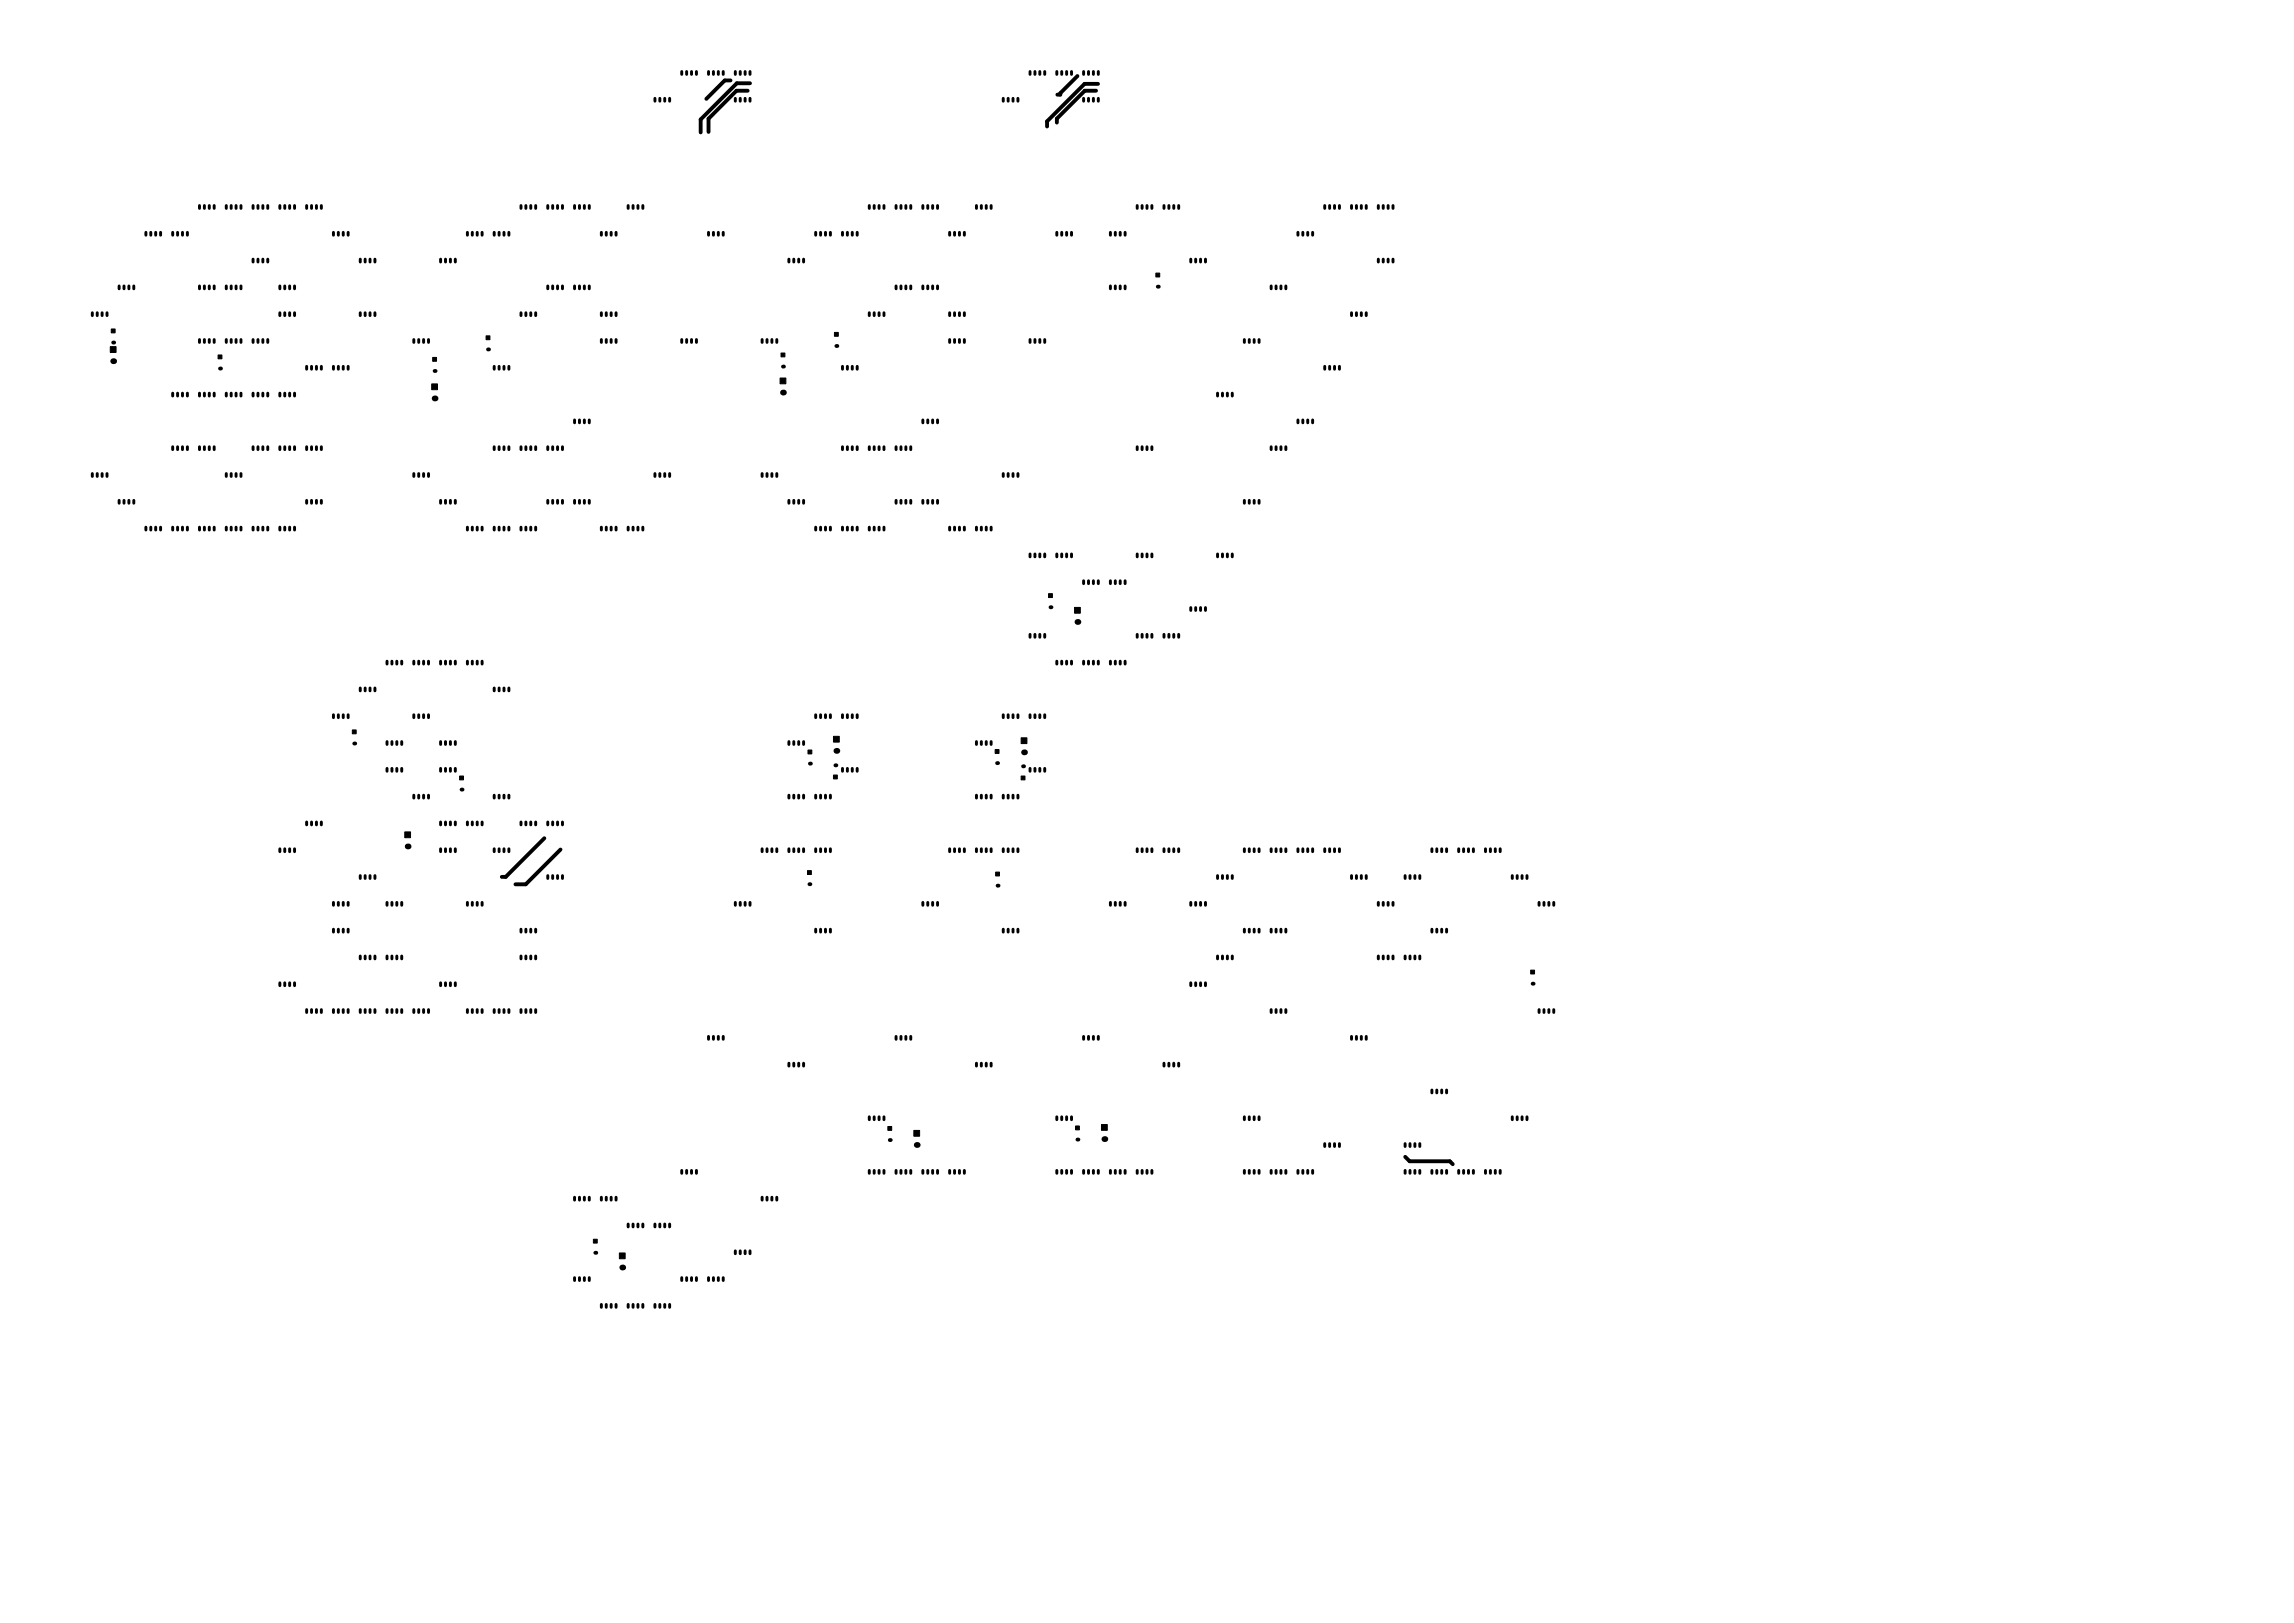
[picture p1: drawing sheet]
<svg xmlns="http://www.w3.org/2000/svg" width="1189mm" height="841mm" viewBox="0 0 1189 841" stroke-linecap="round" stroke-linejoin="round" font-family="sans-serif">
<g fill="none" stroke="#000" stroke-width="1.5">
<path d="M353 37v2M356 37v2M358 37v2M361 37v2M367 37v2M370 37v2M372 37v2M375 37v2M381 37v2M384 37v2M386 37v2M389 37v2"/>
<path d="M534 37v2M537 37v2M539 37v2M542 37v2M548 37v2M550 37v2M553 37v2M555 37v2M562 37v2M564 37v2M567 37v2M569 37v2"/>
<path d="M340 51v1M342 51v1M345 51v1M347 51v1M381 51v1M384 51v1M386 51v1M389 51v1M520 51v1M523 51v1M525 51v1M528 51v1"/>
<path d="M562 51v1M564 51v1M567 51v1M569 51v1M103 107v1M106 107v1M108 107v1M111 107v1M117 107v1M120 107v1M122 107v1M125 107v1"/>
<path d="M131 107v1M134 107v1M136 107v1M139 107v1M145 107v1M148 107v1M150 107v1M153 107v1M159 107v1M162 107v1M164 107v1M167 107v1"/>
<path d="M270 107v1M273 107v1M275 107v1M278 107v1M284 107v1M287 107v1M289 107v1M292 107v1M298 107v1M300 107v1M303 107v1M305 107v1"/>
<path d="M326 107v1M328 107v1M331 107v1M333 107v1M451 107v1M453 107v1M456 107v1M458 107v1M465 107v1M467 107v1M470 107v1M472 107v1"/>
<path d="M478 107v1M481 107v1M483 107v1M486 107v1M506 107v1M509 107v1M511 107v1M514 107v1M590 107v1M592 107v1M595 107v1M597 107v1"/>
<path d="M603 107v1M606 107v1M608 107v1M611 107v1M687 107v1M689 107v1M692 107v1M694 107v1M701 107v1M703 107v1M706 107v1M708 107v1"/>
<path d="M715 107v1M717 107v1M720 107v1M722 107v1M76 120v2M78 120v2M81 120v2M83 120v2M90 120v2M92 120v2M95 120v2M97 120v2"/>
<path d="M131 134v2M134 134v2M136 134v2M139 134v2M173 120v2M175 120v2M178 120v2M180 120v2M187 134v2M189 134v2M192 134v2M194 134v2"/>
<path d="M228 134v2M231 134v2M233 134v2M236 134v2M242 120v2M245 120v2M247 120v2M250 120v2M256 120v2M259 120v2M261 120v2M264 120v2"/>
<path d="M312 120v2M314 120v2M317 120v2M319 120v2M367 120v2M370 120v2M372 120v2M375 120v2M409 134v2M412 134v2M414 134v2M417 134v2"/>
<path d="M423 120v2M425 120v2M428 120v2M430 120v2M437 120v2M439 120v2M442 120v2M444 120v2M492 120v2M495 120v2M497 120v2M500 120v2"/>
<path d="M548 120v2M550 120v2M553 120v2M555 120v2M576 120v2M578 120v2M581 120v2M583 120v2M617 134v2M620 134v2M622 134v2M625 134v2"/>
<path d="M673 120v2M675 120v2M678 120v2M680 120v2M715 134v2M717 134v2M720 134v2M722 134v2M62 148v2M64 148v2M67 148v2M69 148v2"/>
<path d="M103 148v2M106 148v2M108 148v2M111 148v2M117 148v2M120 148v2M122 148v2M125 148v2M145 148v2M148 148v2M150 148v2M153 148v2"/>
<path d="M284 148v2M287 148v2M289 148v2M292 148v2M298 148v2M300 148v2M303 148v2M305 148v2M465 148v2M467 148v2M470 148v2M472 148v2"/>
<path d="M478 148v2M481 148v2M483 148v2M486 148v2M576 148v2M578 148v2M581 148v2M583 148v2M659 148v2M662 148v2M664 148v2M667 148v2"/>
<path d="M48 162v2M50 162v2M53 162v2M55 162v2M103 176v1M106 176v1M108 176v1M111 176v1M117 176v1M120 176v1M122 176v1M125 176v1"/>
<path d="M131 176v1M134 176v1M136 176v1M139 176v1M145 162v2M148 162v2M150 162v2M153 162v2M187 162v2M189 162v2M192 162v2M194 162v2"/>
<path d="M215 176v1M217 176v1M220 176v1M222 176v1M270 162v2M273 162v2M275 162v2M278 162v2M312 162v2M312 176v1M314 162v2M314 176v1"/>
<path d="M317 162v2M317 176v1M319 162v2M319 176v1M353 176v1M356 176v1M358 176v1M361 176v1M395 176v1M398 176v1M400 176v1M403 176v1"/>
<path d="M451 162v2M453 162v2M456 162v2M458 162v2M492 162v2M492 176v1M495 162v2M495 176v1M497 162v2M497 176v1M500 162v2M500 176v1"/>
<path d="M534 176v1M537 176v1M539 176v1M542 176v1M645 176v1M648 176v1M650 176v1M653 176v1M701 162v2M703 162v2M706 162v2M708 162v2"/>
<path d="M159 190v1M162 190v1M164 190v1M167 190v1M173 190v1M175 190v1M178 190v1M180 190v1M256 190v1M259 190v1M261 190v1M264 190v1"/>
<path d="M437 190v1M439 190v1M442 190v1M444 190v1M687 190v1M689 190v1M692 190v1M694 190v1M90 204v1M92 204v1M95 204v1M97 204v1"/>
<path d="M103 204v1M106 204v1M108 204v1M111 204v1M117 204v1M120 204v1M122 204v1M125 204v1M131 204v1M134 204v1M136 204v1M139 204v1"/>
<path d="M145 204v1M148 204v1M150 204v1M153 204v1M298 218v1M300 218v1M303 218v1M305 218v1M478 218v1M481 218v1M483 218v1M486 218v1"/>
<path d="M631 204v1M634 204v1M636 204v1M639 204v1M673 218v1M675 218v1M678 218v1M680 218v1M90 232v1M92 232v1M95 232v1M97 232v1"/>
<path d="M103 232v1M106 232v1M108 232v1M111 232v1M131 232v1M134 232v1M136 232v1M139 232v1M145 232v1M148 232v1M150 232v1M153 232v1"/>
<path d="M159 232v1M162 232v1M164 232v1M167 232v1M256 232v1M259 232v1M261 232v1M264 232v1M270 232v1M273 232v1M275 232v1M278 232v1"/>
<path d="M284 232v1M287 232v1M289 232v1M292 232v1M437 232v1M439 232v1M442 232v1M444 232v1M451 232v1M453 232v1M456 232v1M458 232v1"/>
<path d="M465 232v1M467 232v1M470 232v1M472 232v1M590 232v1M592 232v1M595 232v1M597 232v1M659 232v1M662 232v1M664 232v1M667 232v1"/>
<path d="M48 245v2M50 245v2M53 245v2M55 245v2M62 259v2M64 259v2M67 259v2M69 259v2M117 245v2M120 245v2M122 245v2M125 245v2"/>
<path d="M159 259v2M162 259v2M164 259v2M167 259v2M215 245v2M217 245v2M220 245v2M222 245v2M228 259v2M231 259v2M233 259v2M236 259v2"/>
<path d="M284 259v2M287 259v2M289 259v2M292 259v2M298 259v2M300 259v2M303 259v2M305 259v2M340 245v2M342 245v2M345 245v2M347 245v2"/>
<path d="M395 245v2M398 245v2M400 245v2M403 245v2M409 259v2M412 259v2M414 259v2M417 259v2M465 259v2M467 259v2M470 259v2M472 259v2"/>
<path d="M478 259v2M481 259v2M483 259v2M486 259v2M520 245v2M523 245v2M525 245v2M528 245v2M645 259v2M648 259v2M650 259v2M653 259v2"/>
<path d="M76 273v2M78 273v2M81 273v2M83 273v2M90 273v2M92 273v2M95 273v2M97 273v2M103 273v2M106 273v2M108 273v2M111 273v2"/>
<path d="M117 273v2M120 273v2M122 273v2M125 273v2M131 273v2M134 273v2M136 273v2M139 273v2M145 273v2M148 273v2M150 273v2M153 273v2"/>
<path d="M242 273v2M245 273v2M247 273v2M250 273v2M256 273v2M259 273v2M261 273v2M264 273v2M270 273v2M273 273v2M275 273v2M278 273v2"/>
<path d="M312 273v2M314 273v2M317 273v2M319 273v2M326 273v2M328 273v2M331 273v2M333 273v2M423 273v2M425 273v2M428 273v2M430 273v2"/>
<path d="M437 273v2M439 273v2M442 273v2M444 273v2M451 273v2M453 273v2M456 273v2M458 273v2M492 273v2M495 273v2M497 273v2M500 273v2"/>
<path d="M506 273v2M509 273v2M511 273v2M514 273v2M534 287v2M537 287v2M539 287v2M542 287v2M548 287v2M550 287v2M553 287v2M555 287v2"/>
<path d="M590 287v2M592 287v2M595 287v2M597 287v2M631 287v2M634 287v2M636 287v2M639 287v2M562 301v1M564 301v1M567 301v1M569 301v1"/>
<path d="M576 301v1M578 301v1M581 301v1M583 301v1M617 315v1M620 315v1M622 315v1M625 315v1M534 329v1M537 329v1M539 329v1M542 329v1"/>
<path d="M590 329v1M592 329v1M595 329v1M597 329v1M603 329v1M606 329v1M608 329v1M611 329v1M187 357v1M189 357v1M192 357v1M194 357v1"/>
<path d="M201 343v1M203 343v1M206 343v1M208 343v1M215 343v1M217 343v1M220 343v1M222 343v1M228 343v1M231 343v1M233 343v1M236 343v1"/>
<path d="M242 343v1M245 343v1M247 343v1M250 343v1M256 357v1M259 357v1M261 357v1M264 357v1M548 343v1M550 343v1M553 343v1M555 343v1"/>
<path d="M562 343v1M564 343v1M567 343v1M569 343v1M576 343v1M578 343v1M581 343v1M583 343v1M173 370v2M175 370v2M178 370v2M180 370v2"/>
<path d="M215 370v2M217 370v2M220 370v2M222 370v2M423 370v2M425 370v2M428 370v2M430 370v2M437 370v2M439 370v2M442 370v2M444 370v2"/>
<path d="M520 370v2M523 370v2M525 370v2M528 370v2M534 370v2M537 370v2M539 370v2M542 370v2M201 384v2M201 398v2M203 384v2M203 398v2"/>
<path d="M206 384v2M206 398v2M208 384v2M208 398v2M228 384v2M228 398v2M231 384v2M231 398v2M233 384v2M233 398v2M236 384v2M236 398v2"/>
<path d="M409 384v2M412 384v2M414 384v2M417 384v2M437 398v2M439 398v2M442 398v2M444 398v2M506 384v2M509 384v2M511 384v2M514 384v2"/>
<path d="M534 398v2M537 398v2M539 398v2M542 398v2M215 412v2M217 412v2M220 412v2M222 412v2M256 412v2M259 412v2M261 412v2M264 412v2"/>
<path d="M409 412v2M412 412v2M414 412v2M417 412v2M423 412v2M425 412v2M428 412v2M430 412v2M506 412v2M509 412v2M511 412v2M514 412v2"/>
<path d="M520 412v2M523 412v2M525 412v2M528 412v2M145 440v1M148 440v1M150 440v1M153 440v1M159 426v1M162 426v1M164 426v1M167 426v1"/>
<path d="M228 426v1M228 440v1M231 426v1M231 440v1M233 426v1M233 440v1M236 426v1M236 440v1M242 426v1M245 426v1M247 426v1M250 426v1"/>
<path d="M256 440v1M259 440v1M261 440v1M264 440v1M270 426v1M273 426v1M275 426v1M278 426v1M284 426v1M287 426v1M289 426v1M292 426v1"/>
<path d="M395 440v1M398 440v1M400 440v1M403 440v1M409 440v1M412 440v1M414 440v1M417 440v1M423 440v1M425 440v1M428 440v1M430 440v1"/>
<path d="M492 440v1M495 440v1M497 440v1M500 440v1M506 440v1M509 440v1M511 440v1M514 440v1M520 440v1M523 440v1M525 440v1M528 440v1"/>
<path d="M590 440v1M592 440v1M595 440v1M597 440v1M603 440v1M606 440v1M608 440v1M611 440v1M645 440v1M648 440v1M650 440v1M653 440v1"/>
<path d="M659 440v1M662 440v1M664 440v1M667 440v1M673 440v1M675 440v1M678 440v1M680 440v1M687 440v1M689 440v1M692 440v1M694 440v1"/>
<path d="M742 440v1M745 440v1M747 440v1M750 440v1M756 440v1M759 440v1M761 440v1M764 440v1M770 440v1M773 440v1M775 440v1M778 440v1"/>
<path d="M187 454v1M189 454v1M192 454v1M194 454v1M284 454v1M287 454v1M289 454v1M292 454v1M631 454v1M634 454v1M636 454v1M639 454v1"/>
<path d="M701 454v1M703 454v1M706 454v1M708 454v1M728 454v1M731 454v1M733 454v1M736 454v1M784 454v1M787 454v1M789 454v1M792 454v1"/>
<path d="M173 468v1M175 468v1M178 468v1M180 468v1M201 468v1M203 468v1M206 468v1M208 468v1M242 468v1M245 468v1M247 468v1M250 468v1"/>
<path d="M381 468v1M384 468v1M386 468v1M389 468v1M478 468v1M481 468v1M483 468v1M486 468v1M576 468v1M578 468v1M581 468v1M583 468v1"/>
<path d="M617 468v1M620 468v1M622 468v1M625 468v1M715 468v1M717 468v1M720 468v1M722 468v1M798 468v1M800 468v1M803 468v1M805 468v1"/>
<path d="M173 482v1M175 482v1M178 482v1M180 482v1M187 495v2M189 495v2M192 495v2M194 495v2M201 495v2M203 495v2M206 495v2M208 495v2"/>
<path d="M270 482v1M270 495v2M273 482v1M273 495v2M275 482v1M275 495v2M278 482v1M278 495v2M423 482v1M425 482v1M428 482v1M430 482v1"/>
<path d="M520 482v1M523 482v1M525 482v1M528 482v1M631 495v2M634 495v2M636 495v2M639 495v2M645 482v1M648 482v1M650 482v1M653 482v1"/>
<path d="M659 482v1M662 482v1M664 482v1M667 482v1M715 495v2M717 495v2M720 495v2M722 495v2M728 495v2M731 495v2M733 495v2M736 495v2"/>
<path d="M742 482v1M745 482v1M747 482v1M750 482v1M145 509v2M148 509v2M150 509v2M153 509v2M228 509v2M231 509v2M233 509v2M236 509v2"/>
<path d="M617 509v2M620 509v2M622 509v2M625 509v2M159 523v2M162 523v2M164 523v2M167 523v2M173 523v2M175 523v2M178 523v2M180 523v2"/>
<path d="M187 523v2M189 523v2M192 523v2M194 523v2M201 523v2M203 523v2M206 523v2M208 523v2M215 523v2M217 523v2M220 523v2M222 523v2"/>
<path d="M242 523v2M245 523v2M247 523v2M250 523v2M256 523v2M259 523v2M261 523v2M264 523v2M270 523v2M273 523v2M275 523v2M278 523v2"/>
<path d="M367 537v2M370 537v2M372 537v2M375 537v2M465 537v2M467 537v2M470 537v2M472 537v2M562 537v2M564 537v2M567 537v2M569 537v2"/>
<path d="M659 523v2M662 523v2M664 523v2M667 523v2M701 537v2M703 537v2M706 537v2M708 537v2M798 523v2M800 523v2M803 523v2M805 523v2"/>
<path d="M409 551v1M412 551v1M414 551v1M417 551v1M506 551v1M509 551v1M511 551v1M514 551v1M603 551v1M606 551v1M608 551v1M611 551v1"/>
<path d="M451 579v1M453 579v1M456 579v1M458 579v1M548 579v1M550 579v1M553 579v1M555 579v1M645 579v1M648 579v1M650 579v1M653 579v1"/>
<path d="M742 565v1M745 565v1M747 565v1M750 565v1M784 579v1M787 579v1M789 579v1M792 579v1M687 593v1M689 593v1M692 593v1M694 593v1"/>
<path d="M728 593v1M731 593v1M733 593v1M736 593v1M353 607v1M356 607v1M358 607v1M361 607v1M451 607v1M453 607v1M456 607v1M458 607v1"/>
<path d="M465 607v1M467 607v1M470 607v1M472 607v1M478 607v1M481 607v1M483 607v1M486 607v1M492 607v1M495 607v1M497 607v1M500 607v1"/>
<path d="M548 607v1M550 607v1M553 607v1M555 607v1M562 607v1M564 607v1M567 607v1M569 607v1M576 607v1M578 607v1M581 607v1M583 607v1"/>
<path d="M590 607v1M592 607v1M595 607v1M597 607v1M645 607v1M648 607v1M650 607v1M653 607v1M659 607v1M662 607v1M664 607v1M667 607v1"/>
<path d="M673 607v1M675 607v1M678 607v1M680 607v1M728 607v1M731 607v1M733 607v1M736 607v1M742 607v1M745 607v1M747 607v1M750 607v1"/>
<path d="M756 607v1M759 607v1M761 607v1M764 607v1M770 607v1M773 607v1M775 607v1M778 607v1M298 620v2M300 620v2M303 620v2M305 620v2"/>
<path d="M312 620v2M314 620v2M317 620v2M319 620v2M326 634v2M328 634v2M331 634v2M333 634v2M340 634v2M342 634v2M345 634v2M347 634v2"/>
<path d="M395 620v2M398 620v2M400 620v2M403 620v2M381 648v2M384 648v2M386 648v2M389 648v2M298 662v2M300 662v2M303 662v2M305 662v2"/>
<path d="M312 676v1M314 676v1M317 676v1M319 676v1M326 676v1M328 676v1M331 676v1M333 676v1M340 676v1M342 676v1M345 676v1M347 676v1"/>
<path d="M353 662v2M356 662v2M358 662v2M361 662v2M367 662v2M370 662v2M372 662v2M375 662v2"/>
</g>
<g fill="#000" stroke="#000" stroke-width=".52">
<path d="M599 142h2v2h-2zM58 170h2v2h-2zM252 174h2v2h-2zM433 172h2v2h-2zM57 180h3v3h-3zM113 184h2v2h-2zM224 185h2v2h-2zM404 196h3v3h-3zM405 183h2v2h-2zM224 199h3v3h-3zM544 308h2v2h-2zM557 315h3v3h-3z"/>
<path d="M183 378h2v2h-2zM419 389h2v2h-2zM432 382h3v3h-3zM516 388h2v2h-2zM529 382h3v3h-3zM238 402h2v2h-2zM432 402h2v2h-2zM529 402h2v2h-2zM210 431h3v3h-3zM419 451h2v2h-2zM516 452h2v2h-2zM794 503h2v2h-2z"/>
<path d="M460 584h2v2h-2zM474 586h3v3h-3zM558 583h2v2h-2zM571 583h3v3h-3zM308 642h2v2h-2zM321 649h3v3h-3z"/>
<circle cx="559" cy="39" r=".3"/>
<circle cx="366" cy="51" r=".3"/>
<circle cx="379" cy="42" r=".3"/>
<circle cx="388" cy="47" r=".3"/>
<circle cx="389" cy="43" r=".3"/>
<circle cx="548" cy="49" r=".3"/>
<circle cx="568" cy="47" r=".3"/>
<circle cx="569" cy="43" r=".3"/>
<circle cx="363" cy="69" r=".3"/>
<circle cx="367" cy="68" r=".3"/>
<circle cx="543" cy="66" r=".3"/>
<circle cx="548" cy="64" r=".3"/>
<circle cx="282" cy="434" r=".3"/>
<circle cx="260" cy="454" r=".3"/>
<circle cx="267" cy="458" r=".3"/>
<circle cx="291" cy="440" r=".3"/>
<circle cx="728" cy="599" r=".3"/>
<circle cx="753" cy="603" r=".3"/>
</g>
<g fill="#000">
<circle cx="600" cy="149" r="1"/>
<circle cx="59" cy="178" r="1"/>
<circle cx="434" cy="179" r="1"/>
<circle cx="59" cy="187" r="1.5"/>
<circle cx="114" cy="191" r="1"/>
<circle cx="225" cy="192" r="1"/>
<circle cx="253" cy="181" r="1"/>
<circle cx="406" cy="190" r="1"/>
<circle cx="225" cy="206" r="1.5"/>
<circle cx="406" cy="203" r="1.5"/>
<circle cx="545" cy="315" r="1"/>
<circle cx="559" cy="322" r="1.5"/>
<circle cx="184" cy="385" r="1"/>
<circle cx="420" cy="396" r="1"/>
<circle cx="433" cy="397" r="1"/>
<circle cx="434" cy="389" r="1.5"/>
<circle cx="517" cy="395" r="1"/>
<circle cx="530" cy="397" r="1"/>
<circle cx="531" cy="390" r="1.5"/>
<circle cx="239" cy="409" r="1"/>
<circle cx="211" cy="439" r="1.5"/>
<circle cx="420" cy="458" r="1"/>
<circle cx="517" cy="459" r="1"/>
<circle cx="795" cy="510" r="1"/>
<circle cx="461" cy="591" r="1"/>
<circle cx="475" cy="593" r="1.5"/>
<circle cx="559" cy="591" r="1"/>
<circle cx="573" cy="590" r="1.5"/>
<circle cx="309" cy="649" r="1"/>
<circle cx="323" cy="657" r="1.5"/>
</g>
<path d="M559 39l-9 9v1h-2M379 42h-3l-10 9M388 47h-6l-15 15v6M389 43h-7l-19 19v7M568 47h-6l-14 14v3M569 43h-7l-19 20v3M282 434l-20 20h-2M291 440l-18 18h-6M728 599l3 3h21l1 1" fill="none" stroke="#000" stroke-width="2"/>
</svg>
